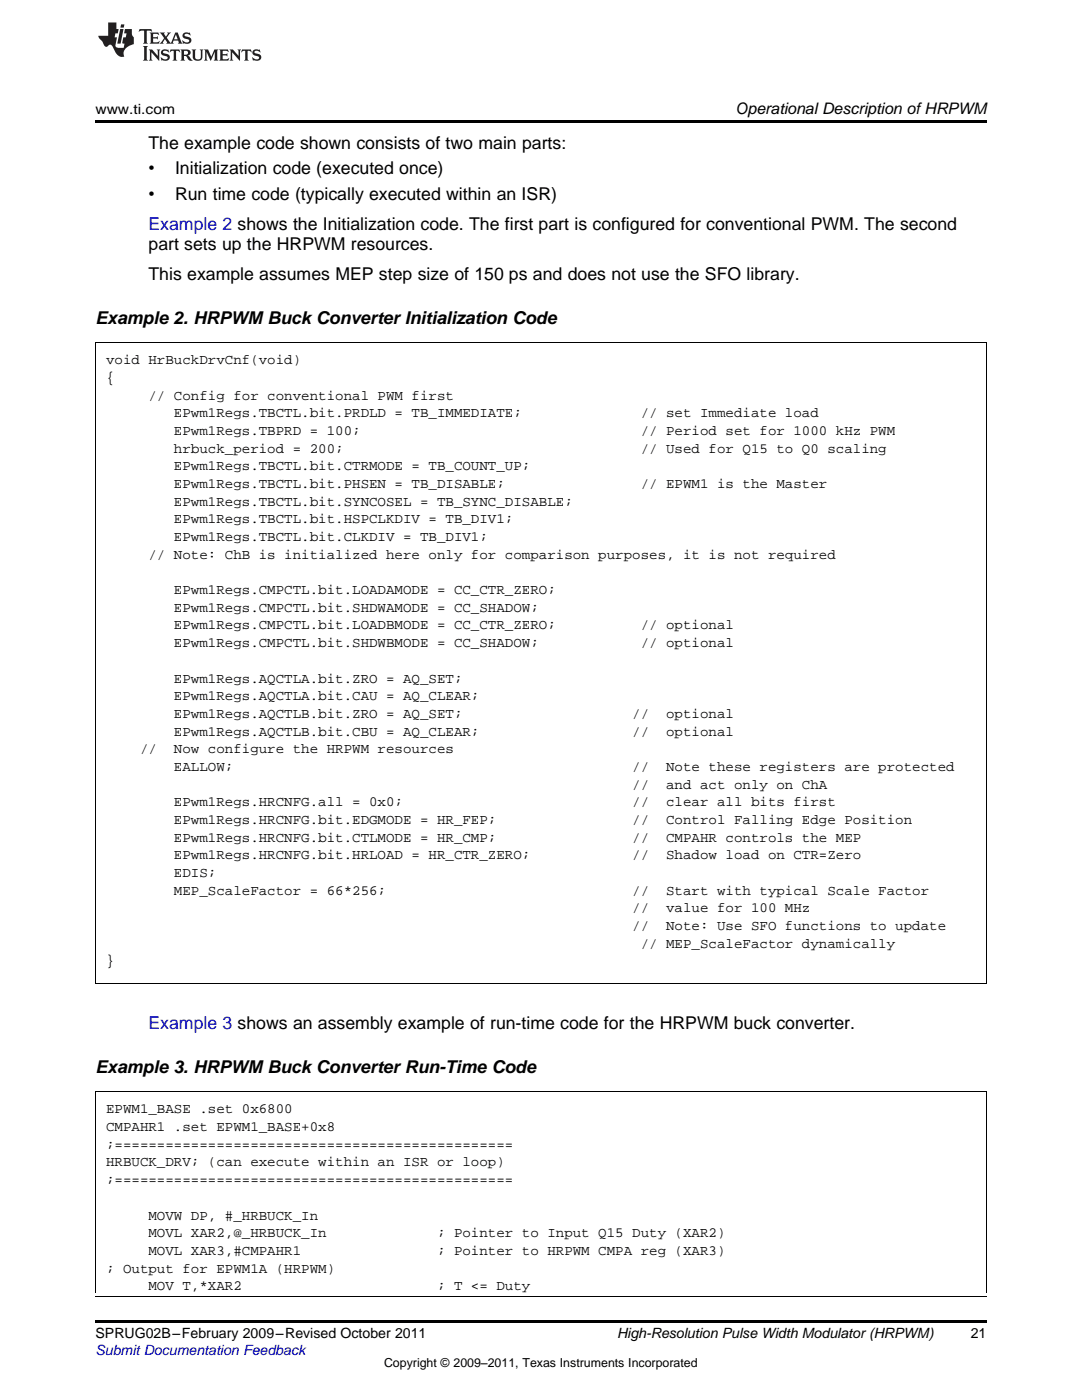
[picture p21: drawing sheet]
<svg xmlns="http://www.w3.org/2000/svg" width="216mm" height="279mm" viewBox="0 0 216 279" stroke-linecap="round" stroke-linejoin="round" font-family="sans-serif">
<defs><g id="words">
<g font-size="3.5">
<text x="29.6" y="29.7">The example code shown consists of two main parts:</text>
<text x="29.6" y="34.8">•</text>
<text x="34.9" y="34.8">Initialization code (executed once)</text>
<text x="29.6" y="40">•</text>
<text x="34.9" y="40">Run time code (typically executed within an ISR)</text>
<text x="29.6" y="49.8">part sets up the HRPWM resources.</text>
<text x="29.6" y="55.8">This example assumes MEP step size of 150 ps and does not use the SFO library.</text>
<text x="19" y="64.7">Example 2. HRPWM Buck Converter Initialization Code</text>
<text x="19" y="214.2">Example 3. HRPWM Buck Converter Run-Time Code</text>
</g>
<g font-size="3.5" fill="#00f">
<text x="29.6" y="46">Example 2 shows the Initialization code. The first part is configured for conventional PWM. The second</text>
<text x="29.6" y="205.4">Example 3 shows an assembly example of run-time code for the HRPWM buck converter.</text>
</g>
<text font-size="3.2" x="146.7" y="22.7">Operational Description ofHRPWM</text>
<g font-size="2.8">
<text x="19" y="22.7">www.ti.com</text>
<text x="21.2" y="72.7">void HrBuckDrvCnf(void)</text>
<text x="21.2" y="76.2">{</text>
<text x="29.6" y="79.8">// Config for conventional PWM first</text>
<text x="34.7" y="83.3">EPwm1Regs.TBCTL.bit.PRDLD = TB_IMMEDIATE;</text>
<text x="127.8" y="83.3">// set Immediate load</text>
<text x="34.7" y="86.8">EPwm1Regs.TBPRD = 100;</text>
<text x="127.8" y="86.8">// Period set for 1000 kHz PWM</text>
<text x="34.7" y="90.3">hrbuck_period = 200;</text>
<text x="34.7" y="93.9">EPwm1Regs.TBCTL.bit.CTRMODE = TB_COUNT_UP;</text>
<text x="127.8" y="90.3">// Used for Q15 to Q0 scaling</text>
<text x="34.7" y="97.4">EPwm1Regs.TBCTL.bit.PHSEN = TB_DISABLE;</text>
<text x="34.7" y="100.9">EPwm1Regs.TBCTL.bit.SYNCOSEL = TB_SYNC_DISABLE;</text>
<text x="127.8" y="97.4">// EPWM1 is the Master</text>
<text x="34.7" y="104.5">EPwm1Regs.TBCTL.bit.HSPCLKDIV = TB_DIV1;</text>
<text x="34.7" y="108">EPwm1Regs.TBCTL.bit.CLKDIV = TB_DIV1;</text>
<text x="29.6" y="111.5">// Note: ChB is initialized here only for comparison purposes, it is not required</text>
<text x="34.7" y="118.6">EPwm1Regs.CMPCTL.bit.LOADAMODE = CC_CTR_ZERO;</text>
<text x="34.7" y="122.1">EPwm1Regs.CMPCTL.bit.SHDWAMODE = CC_SHADOW;</text>
<text x="34.7" y="125.6">EPwm1Regs.CMPCTL.bit.LOADBMODE = CC_CTR_ZERO;</text>
<text x="127.8" y="125.6">// optional</text>
<text x="34.7" y="129.2">EPwm1Regs.CMPCTL.bit.SHDWBMODE = CC_SHADOW;</text>
<text x="127.8" y="129.2">// optional</text>
<text x="34.7" y="136.2">EPwm1Regs.AQCTLA.bit.ZRO = AQ_SET;</text>
<text x="34.7" y="139.7">EPwm1Regs.AQCTLA.bit.CAU = AQ_CLEAR;</text>
<text x="34.7" y="143.3">EPwm1Regs.AQCTLB.bit.ZRO = AQ_SET;</text>
<text x="126.2" y="143.3">//</text>
<text x="132.9" y="143.3">optional</text>
<text x="34.7" y="146.8">EPwm1Regs.AQCTLB.bit.CBU = AQ_CLEAR;</text>
<text x="126.2" y="146.8">//</text>
<text x="132.9" y="146.8">optional</text>
<text x="27.9" y="150.3">//</text>
<text x="34.7" y="150.3">Now configure the HRPWM resources</text>
<text x="34.7" y="153.8">EALLOW;</text>
<text x="126.2" y="153.8">//</text>
<text x="132.9" y="153.8">Note these registers are protected</text>
<text x="34.7" y="160.9">EPwm1Regs.HRCNFG.all = 0x0;</text>
<text x="126.2" y="157.4">//</text>
<text x="126.2" y="160.9">//</text>
<text x="132.9" y="157.4">and act only on ChA</text>
<text x="132.9" y="160.9">clear all bits first</text>
<text x="34.7" y="164.4">EPwm1Regs.HRCNFG.bit.EDGMODE = HR_FEP;</text>
<text x="34.7" y="168">EPwm1Regs.HRCNFG.bit.CTLMODE = HR_CMP;</text>
<text x="126.2" y="164.4">//</text>
<text x="126.2" y="168">//</text>
<text x="132.9" y="164.4">Control Falling Edge Position</text>
<text x="132.9" y="168">CMPAHR controls the MEP</text>
<text x="34.7" y="171.5">EPwm1Regs.HRCNFG.bit.HRLOAD = HR_CTR_ZERO;</text>
<text x="126.2" y="171.5">//</text>
<text x="132.9" y="171.5">Shadow load on CTR=Zero</text>
<text x="34.7" y="175">EDIS;</text>
<text x="34.7" y="178.5">MEP_ScaleFactor = 66*256;</text>
<text x="126.2" y="178.5">//</text>
<text x="132.9" y="178.5">Start with typical Scale Factor</text>
<text x="126.2" y="182.1">//</text>
<text x="126.2" y="185.6">//</text>
<text x="132.9" y="182.1">value for 100 MHz</text>
<text x="132.9" y="185.6">Note: Use SFO functions to update</text>
<text x="127.8" y="189.1">// MEP_ScaleFactor dynamically</text>
<text x="21.2" y="192.7">}</text>
<text x="21.2" y="222.2">EPWM1_BASE .set 0x6800</text>
<text x="21.2" y="225.7">CMPAHR1 .set EPWM1_BASE+0x8</text>
<text x="21.2" y="229.3">;===============================================</text>
<text x="21.2" y="232.8">HRBUCK_DRV; (can execute within an ISR or loop)</text>
<text x="21.2" y="236.3">;===============================================</text>
<text x="29.6" y="243.4">MOVW DP, #_HRBUCK_In</text>
<text x="29.6" y="246.9">MOVL XAR2,@_HRBUCK_In</text>
<text x="29.6" y="250.4">MOVL XAR3,#CMPAHR1</text>
<text x="87.2" y="246.9">; Pointer to Input Q15 Duty (XAR2)</text>
<text x="87.2" y="250.4">; Pointer to HRPWM CMPA reg (XAR3)</text>
<text x="21.2" y="254">; Output for EPWM1A (HRPWM)</text>
<text x="29.6" y="257.5">MOV T,*XAR2</text>
<text x="87.2" y="257.5">; T &lt;= Duty</text>
<text x="19" y="267.1">SPRUG02B–February 2009–Revised October 2011</text>
<text x="123.1" y="267.1">High-Resolution Pulse Width Modulator (HRPWM)</text>
<text x="193.7" y="267">21</text>
</g>
<text font-size="2.8" fill="#00f" x="19" y="270.4">Submit Documentation Feedback</text>
<text font-size="2.5" x="76.6" y="272.7">Copyright © 2009–2011, Texas Instruments Incorporated</text>
</g></defs>
<g fill="#231f20">
<path d="M27.8 5.8l-.1 .6 .5-.3h.5l.1 .2v2.1l-.3 .3h1l-.2-.3v-2.1v-.2h.6l.4 .3-.1-.6zM29.9 6.5l.2 .4v1.5l-.2 .3h1.8l.1-.5a1.04 1.04 0 0 1-1.2 .1v-.6h.5l.4 .2v-.7l-.4 .2h-.5v-.6h.8l.3 .2-.1-.5zM31.9 6.5l.9 1.1-1 1.1h.9l-.2-.2 .4-.7 .5 .7-.2 .2h1.5l-.2-.2 .1-.4h.9l.2 .4-.2 .2h.9l-.2-.3-.7-1.9h-.5l-.9 2.1-.8-1.1 .8-1h-.8l.2 .3-.4 .5-.4-.6 .2-.2zM35.1 6.9l.4 .9h-.8zM36.6 6.6a.63 .63 0 0 0-.2 .7 .63 .63 0 0 0 .6 .4l.6 .2 .2 .2a.75 .75 0 0 1-.8 .4 .75 .75 0 0 1-.6-.5l.1 .7 .2-.1a1.11 1.11 0 0 0 1.5-.5 1.13 1.13 0 0 0-1.3-.9v-.3a1.04 1.04 0 0 1 1.1 .2l-.1-.6-.2 .1-.5-.1zM28.5 9.2l.3 .3v2.2l-.3 .4h1l-.2-.4v-2.2l.2-.3zM29.7 9.9l.2 .3v1.5l-.2 .4h.7l-.2-.4v-1.3l1.6 1.7v-1.9l.2-.3h-.7l.2 .3v.9l-1.1-1.2zM32.3 10a.62 .62 0 0 0-.2 .7 .62 .62 0 0 0 .6 .4l.6 .2 .2 .2a.76 .76 0 0 1-.8 .4 .76 .76 0 0 1-.6-.5l.1 .7 .2-.1a1.11 1.11 0 0 0 1.5-.6 1.13 1.13 0 0 0-1.3-.8v-.3a1.04 1.04 0 0 1 1.1 .1l-.1-.5-.2 .1-.5-.2zM34 9.9l-.1 .6a.61 .61 0 0 1 .7-.3l.1 1.5-.3 .4h1l-.3-.4 .1-1.5a.63 .63 0 0 1 .7 .3l-.1-.6zM36 9.9l.2 .3v1.5l-.2 .4h.9l-.2-.2v-.7l.6 .2a.76 .76 0 0 0 1.1 .6l-1-.9a.58 .58 0 0 0 .6-.6 .58 .58 0 0 0-.5-.6zM36.7 10.2l.1-.1a.45 .45 0 0 1 .6 .1 .45 .45 0 0 1 .1 .5l-.8 .2zM38.2 9.9l.2 .2a2.17 2.17 0 0 0 .4 1.9 .99 .99 0 0 0 1.6-.7v-1.1l.2-.3h-.7l.1 .2a1.92 1.92 0 0 1-.1 1.7 .6 .6 0 0 1-1-.5v-1.1l.2-.3zM40.7 9.9l.2 .3v1.5l-.2 .4h.7l-.2-.4v-1.4l.8 1.8 .9-1.8v1.4l-.2 .4h.9l-.3-.4v-1.5l.3-.3h-.8l-.6 1.4-.7-1.4zM43.7 9.9l.3 .3v1.5l-.3 .4h1.9l.1-.6a1.04 1.04 0 0 1-1.3 .2v-.6h.6l.4 .1v-.6l-.4 .2h-.6l.1-.6h.7l.4 .2-.1-.5zM45.8 9.9l.2 .3v1.5l-.2 .4h.8l-.3-.4v-1.3l1.6 1.7v-1.9l.2-.3h-.7l.2 .3v.9l-1.1-1.2zM48.3 9.9l-.1 .6a.61 .61 0 0 1 .7-.3v1.5l-.2 .4h.9l-.2-.4v-1.5a.63 .63 0 0 1 .8 .3l-.1-.6zM50.6 10a.62 .62 0 0 0-.2 .7 .62 .62 0 0 0 .6 .4l.6 .2 .1 .2a.76 .76 0 0 1-.7 .4 .76 .76 0 0 1-.6-.5l.1 .7 .1-.1a1.11 1.11 0 0 0 1.5-.6 1.13 1.13 0 0 0-1.2-.8l-.1-.3a1.04 1.04 0 0 1 1.2 .1l-.2-.5-.1 .1-.5-.2z"/>
<path d="M21.6 4.5v2.6h-2l.1 .4 .8 .9a.91 .91 0 0 0 .9 .9 .56 .56 0 0 1 .5-.4 .56 .56 0 0 1 .5 .3l.4 .8a1.53 1.53 0 0 0 2 1.3 1.54 1.54 0 0 1 1-2.1l.9-.4-.1-1.4a1.52 1.52 0 0 1-.3-1.6h-1.4l-.1 .9h.5l-.2 .8h-.5l-.2 .9v.2l.4 .1-.1 .9a1.93 1.93 0 0 1-1.6-.3l.2-1.8h-.4l.1-.8h.5l.2-.9h-.5v-1.3zM24 5.8l-.6 2.9h.7l.5-2.9zM24.2 4.9l-.2 .6h.7l.1-.6z"/>
</g>
<path d="M19 24h177.8v.6h-177.8zM19 263.5h177.8v.6h-177.8z" fill="#000"/>
<path d="M19 68.4h177.8M19.1 68.4v127.9M196.8 68.4v127.9M19 196.3h177.8M19 217.9h177.8M19.1 217.9v40.1M196.8 217.9v40.1M19 258.8h177.8" fill="none" stroke="#000" stroke-width=".2"/>
<use href="#words"/>
</svg>
